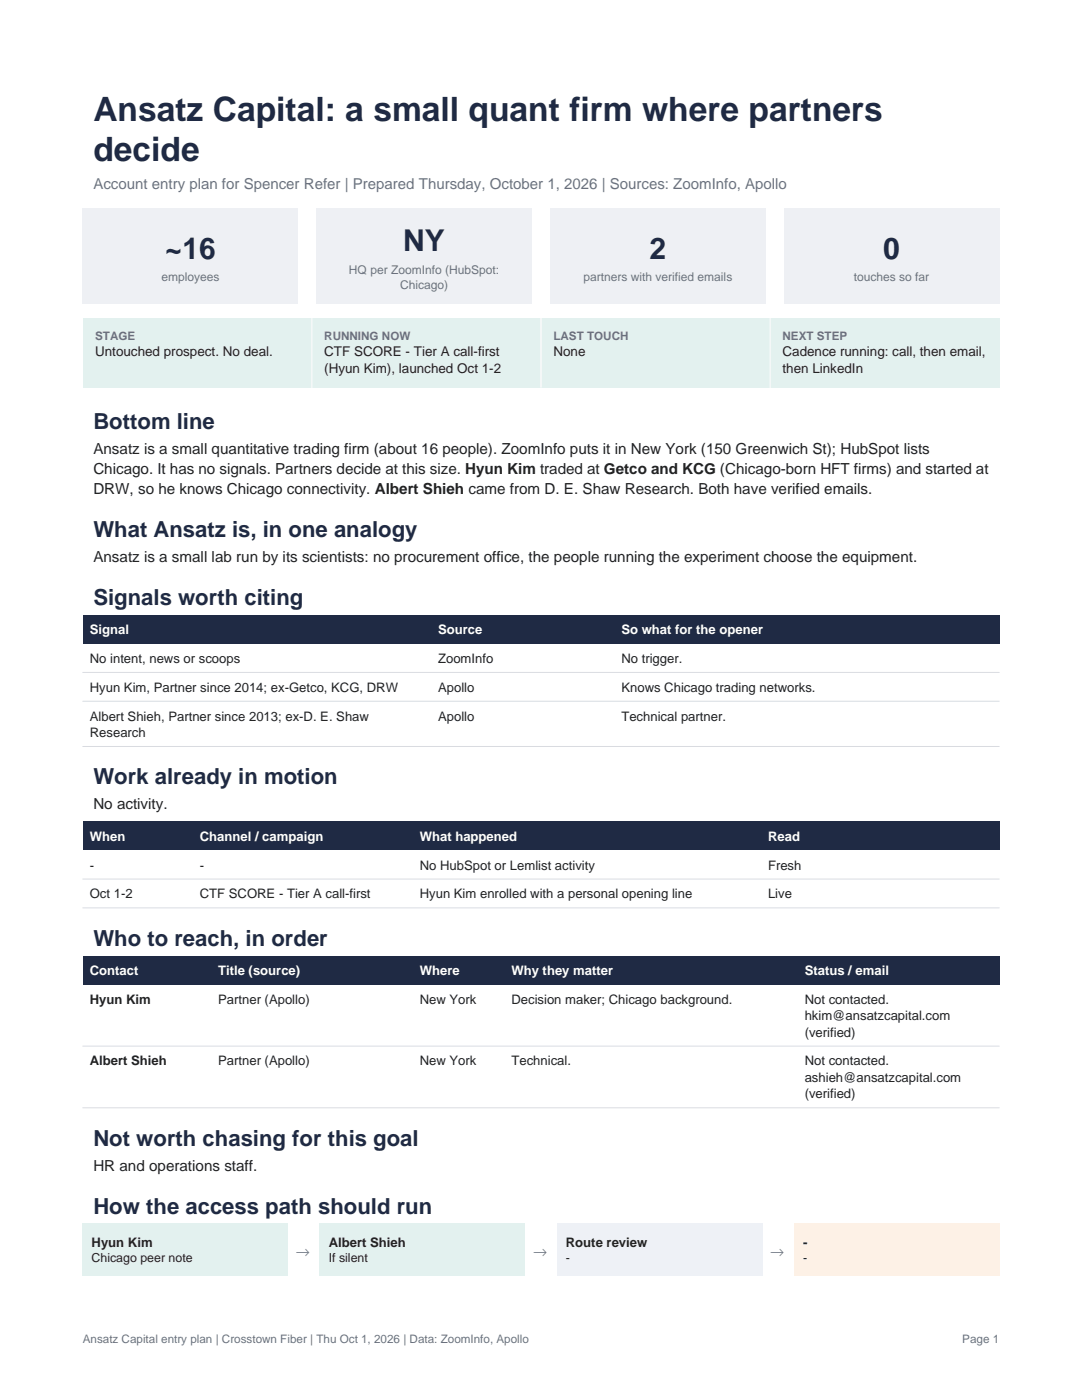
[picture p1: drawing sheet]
<svg xmlns="http://www.w3.org/2000/svg" width="216mm" height="279mm" viewBox="0 0 216 279" stroke-linecap="round" stroke-linejoin="round" font-family="sans-serif">
<defs><g id="words">
<g font-size="6.7" fill="#1f2a44">
<text x="18.6" y="24.1">Ansatz Capital: a small quant firm where partners</text>
<text x="18.6" y="32.2">decide</text>
</g>
<g font-size="6" fill="#1f2a44">
<text x="32.9" y="51.6">~16</text>
<text x="80.5" y="50.2">NY</text>
<text x="129.6" y="51.6">2</text>
<text x="176.2" y="51.6">0</text>
</g>
<g font-size="4.4" fill="#1f2a44">
<text x="18.6" y="85.6">Bottom line</text>
<text x="18.6" y="107.2">What Ansatz is, in one analogy</text>
<text x="18.6" y="120.8">Signals worth citing</text>
<text x="18.6" y="156.6">Work already in motion</text>
<text x="18.6" y="188.8">Who to reach, in order</text>
<text x="18.6" y="228.7">Not worth chasing for this goal</text>
<text x="18.6" y="242.2">How the access path should run</text>
</g>
<text font-size="3" fill="#6b7280" x="18.6" y="37.6">Account entry plan for Spencer Refer | Prepared Thursday, October 1, 2026 | Sources: ZoomInfo, Apollo</text>
<g font-size="3" fill="#222">
<text x="18.6" y="90.6">Ansatz is a small quantitative trading firm (about 16 people). ZoomInfo puts it in New York (150 Greenwich St); HubSpot lists</text>
<text x="18.6" y="94.6">Chicago. It has no signals. Partners decide at this size. Hyun Kim traded at Getco and KCG (Chicago-born HFT firms) and started at</text>
<text x="18.6" y="98.6">DRW, so he knows Chicago connectivity. Albert Shieh came from D. E. Shaw Research. Both have verified emails.</text>
<text x="18.6" y="112.2">Ansatz is a small lab run by its scientists: no procurement office, the people running the experiment choose the equipment.</text>
<text x="18.6" y="161.5">No activity.</text>
<text x="18.6" y="233.6">HR and operations staff.</text>
</g>
<g font-size="2.8" fill="#6b7280">
<text x="59.1" y="250.6">→</text>
<text x="106.4" y="250.6">→</text>
<text x="153.7" y="250.6">→</text>
</g>
<g font-size="2.7" fill="#222">
<text x="19" y="71.1">Untouched prospect. No deal.</text>
<text x="64.7" y="71.1">CTF SCORE - Tier A call-first</text>
<text x="110.4" y="71.1">None</text>
<text x="156.1" y="71.1">Cadence running: call, then email,</text>
<text x="64.7" y="74.5">(Hyun Kim), launched Oct 1-2</text>
<text x="156.1" y="74.5">then LinkedIn</text>
</g>
<g font-size="2.6" fill="#fff">
<text x="17.9" y="126.5">Signal</text>
<text x="87.4" y="126.5">Source</text>
<text x="124" y="126.5">So what for the opener</text>
<text x="17.9" y="167.8">When</text>
<text x="39.9" y="167.8">Channel / campaign</text>
<text x="83.8" y="167.8">What happened</text>
<text x="153.3" y="167.8">Read</text>
<text x="17.9" y="194.6">Contact</text>
<text x="43.5" y="194.6">Title (source)</text>
<text x="83.8" y="194.6">Where</text>
<text x="102" y="194.6">Why they matter</text>
<text x="160.6" y="194.6">Status / email</text>
</g>
<g font-size="2.6" fill="#222">
<text x="17.9" y="132.3">No intent, news or scoops</text>
<text x="87.4" y="132.3">ZoomInfo</text>
<text x="124" y="132.3">No trigger.</text>
<text x="17.9" y="138">Hyun Kim, Partner since 2014; ex-Getco, KCG, DRW</text>
<text x="17.9" y="143.8">Albert Shieh, Partner since 2013; ex-D. E. Shaw</text>
<text x="87.4" y="138">Apollo</text>
<text x="87.4" y="143.8">Apollo</text>
<text x="124" y="138">Knows Chicago trading networks.</text>
<text x="124" y="143.8">Technical partner.</text>
<text x="17.9" y="147.1">Research</text>
<text x="17.9" y="173.5">-</text>
<text x="39.9" y="173.5">-</text>
<text x="83.8" y="173.5">No HubSpot or Lemlist activity</text>
<text x="153.3" y="173.5">Fresh</text>
<text x="17.9" y="179.3">Oct 1-2</text>
<text x="39.9" y="179.3">CTF SCORE - Tier A call-first</text>
<text x="83.8" y="179.3">Hyun Kim enrolled with a personal opening line</text>
<text x="153.3" y="179.3">Live</text>
<text x="17.9" y="200.3">Hyun Kim</text>
<text x="43.5" y="200.3">Partner (Apollo)</text>
<text x="83.8" y="200.3">New York</text>
<text x="102" y="200.3">Decision maker; Chicago background.</text>
<text x="160.6" y="200.3">Not contacted.</text>
<text x="160.6" y="203.6">hkim@ansatzcapital.com</text>
<text x="160.6" y="206.9">(verified)</text>
<text x="17.9" y="212.6">Albert Shieh</text>
<text x="43.5" y="212.6">Partner (Apollo)</text>
<text x="83.8" y="212.6">New York</text>
<text x="102" y="212.6">Technical.</text>
<text x="160.6" y="212.6">Not contacted.</text>
<text x="160.6" y="215.9">ashieh@ansatzcapital.com</text>
<text x="160.6" y="219.2">(verified)</text>
<text x="18.3" y="248.9">Hyun Kim</text>
<text x="65.6" y="248.9">Albert Shieh</text>
<text x="112.9" y="248.9">Route review</text>
<text x="160.2" y="248.9">-</text>
</g>
<g font-size="2.5" fill="#222">
<text x="18.3" y="251.9">Chicago peer note</text>
<text x="65.6" y="251.9">If silent</text>
<text x="112.9" y="251.9">-</text>
<text x="160.2" y="251.9">-</text>
</g>
<g font-size="2.4" fill="#6b7280">
<text x="32.2" y="56.2">employees</text>
<text x="69.6" y="54.7">HQ per ZoomInfo (HubSpot:</text>
<text x="79.8" y="57.6">Chicago)</text>
<text x="116.4" y="56.2">partners with verified emails</text>
<text x="170.4" y="56.2">touches so far</text>
</g>
<g font-size="2.3" fill="#6b7280">
<text x="19" y="67.9">STAGE</text>
<text x="64.7" y="67.9">RUNNING NOW</text>
<text x="110.4" y="67.9">LAST TOUCH</text>
<text x="156.1" y="67.9">NEXT STEP</text>
<text x="16.5" y="268">Ansatz Capital entry plan | Crosstown Fiber | Thu Oct 1, 2026 | Data: ZoomInfo, Apollo</text>
<text x="192" y="268">Page 1</text>
</g>
</g></defs>
<g fill="#eef0f4">
<path d="M16.5 41.7h43v19h-43z" fill-rule="evenodd"/>
<path d="M63.1 41.7h43v19h-43z" fill-rule="evenodd"/>
<path d="M109.8 41.7h43v19h-43z" fill-rule="evenodd"/>
<path d="M156.4 41.7h43v19h-43z" fill-rule="evenodd"/>
</g>
<path d="M16.5 63.5h182.9v13.8h-182.9z" fill-rule="evenodd" fill="#e3f1ef"/>
<path d="M62.2 63.5v13.8M108 63.5v13.8M153.7 63.5v13.8" fill="none" stroke="#fff" stroke-width=".21"/>
<path d="M16.5 122.7h182.9v5.7h-182.9z" fill-rule="evenodd" fill="#1f2a44"/>
<path d="M16.5 134.2h182.9M16.5 139.9h182.9M16.5 149h182.9" fill="none" stroke="#d9dce3" stroke-width=".2"/>
<path d="M16.5 163.9h182.9v5.8h-182.9z" fill-rule="evenodd" fill="#1f2a44"/>
<path d="M16.5 175.4h182.9M16.5 181.2h182.9" fill="none" stroke="#d9dce3" stroke-width=".2"/>
<path d="M16.5 190.7h182.9v5.8h-182.9z" fill-rule="evenodd" fill="#1f2a44"/>
<path d="M16.5 208.8h182.9M16.5 221.1h182.9" fill="none" stroke="#d9dce3" stroke-width=".2"/>
<g fill="#e3f1ef">
<path d="M16.5 244.2h40.9v10.4h-40.9z" fill-rule="evenodd"/>
<path d="M63.8 244.2h40.9v10.4h-40.9z" fill-rule="evenodd"/>
</g>
<path d="M111.2 244.2h40.9v10.4h-40.9z" fill-rule="evenodd" fill="#eef1f6"/>
<path d="M158.5 244.2h40.9v10.4h-40.9z" fill-rule="evenodd" fill="#fdf1e6"/>
<use href="#words"/>
</svg>
